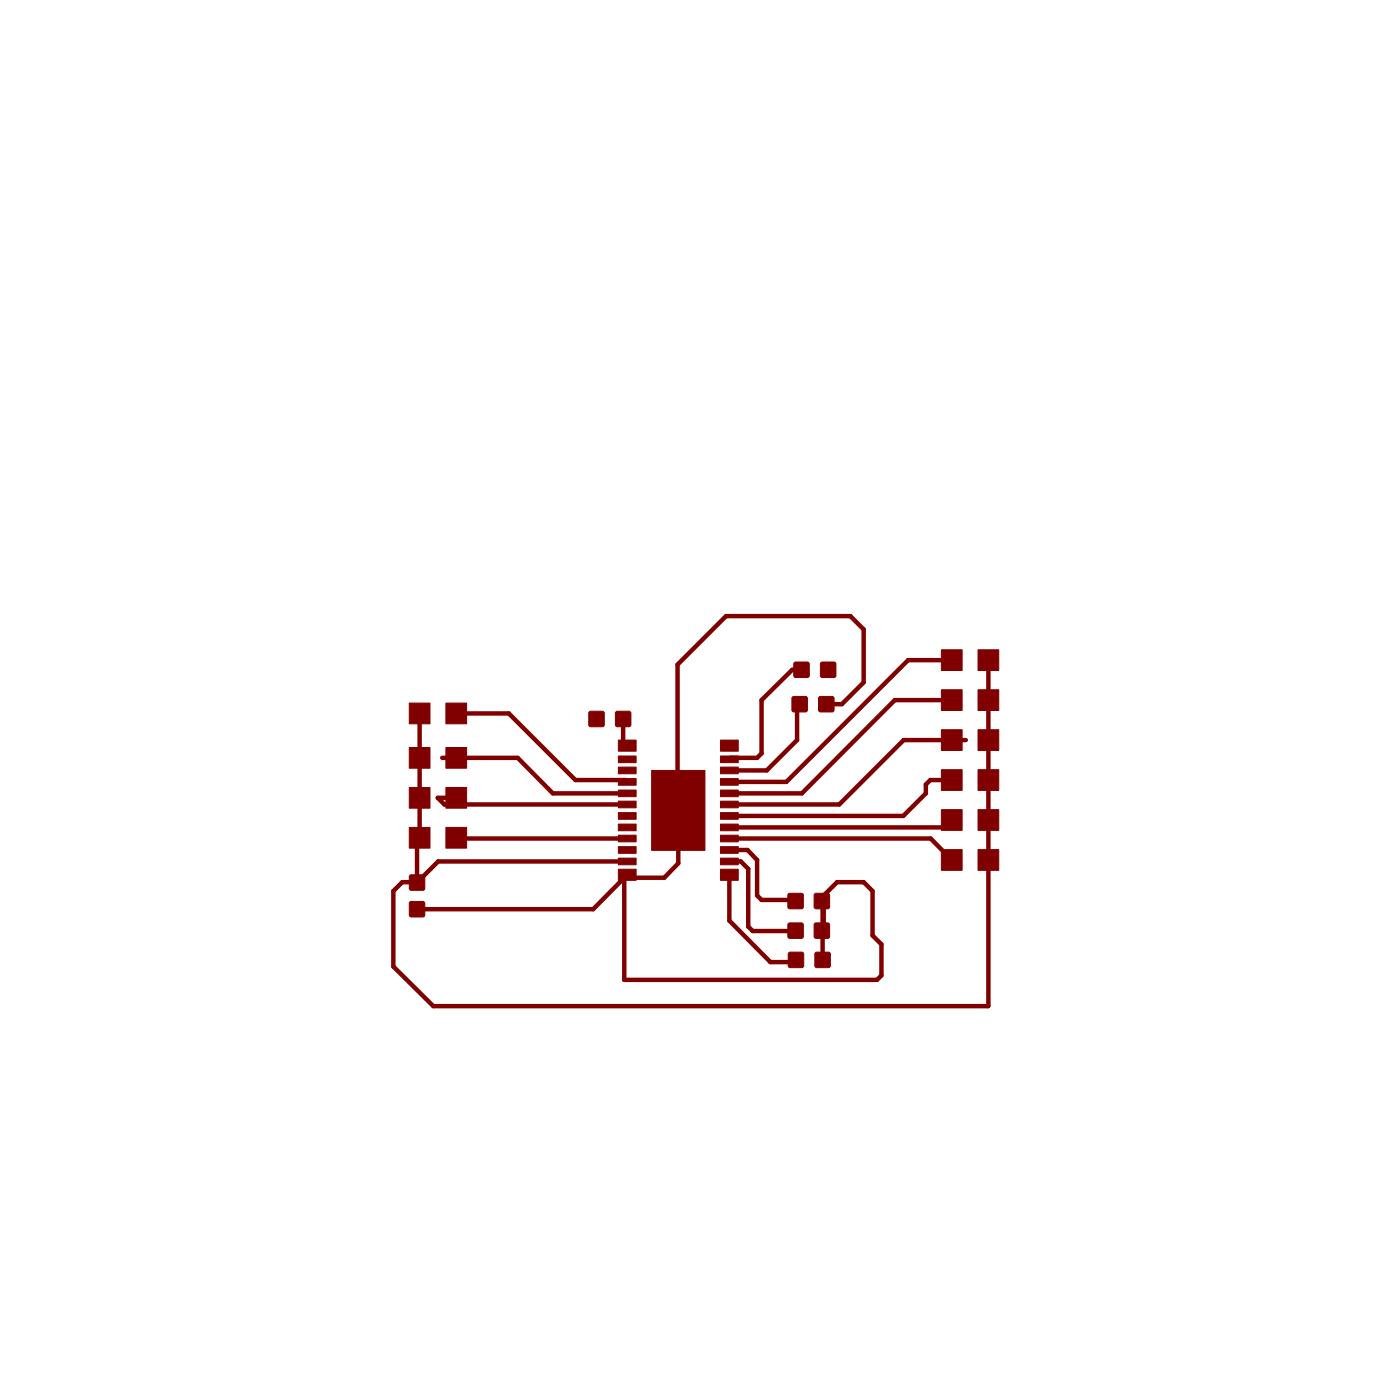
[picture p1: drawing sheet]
<svg xmlns="http://www.w3.org/2000/svg" width="80mm" height="80mm" viewBox="0 0 80 80" stroke-linecap="round" stroke-linejoin="round" font-family="sans-serif">
<g fill="#800000" stroke="#800000" stroke-width=".06">
<path d="M41.2 49.7h1v.7h-1z"/>
<path d="M41.2 49.1h1v.4h-1z"/>
<path d="M41.2 48.4h1v.4h-1z"/>
<path d="M41.2 47.8h1v.4h-1z"/>
<path d="M41.2 47.1h1v.4h-1z"/>
<path d="M41.2 46.5h1v.4h-1z"/>
<path d="M41.2 45.8h1v.4h-1z"/>
<path d="M41.2 45.2h1v.4h-1z"/>
<path d="M41.2 44.5h1v.4h-1z"/>
<path d="M41.2 43.9h1v.4h-1z"/>
<path d="M41.2 43.2h1v.4h-1z"/>
<path d="M41.2 42.3h1v.7h-1z"/>
<path d="M35.4 42.3h1v.7h-1z"/>
<path d="M35.4 43.2h1v.4h-1z"/>
<path d="M35.4 43.9h1v.4h-1z"/>
<path d="M35.4 44.5h1v.4h-1z"/>
<path d="M35.4 45.2h1v.4h-1z"/>
<path d="M35.4 45.8h1v.4h-1z"/>
<path d="M35.4 46.5h1v.4h-1z"/>
<path d="M35.4 47.1h1v.4h-1z"/>
<path d="M35.4 47.8h1v.4h-1z"/>
<path d="M35.4 48.4h1v.4h-1z"/>
<path d="M35.4 49.1h1v.4h-1z"/>
<path d="M35.4 49.7h1v.7h-1z"/>
<path d="M37.3 44.1h3v4.5h-3z"/>
<path d="M53.8 44h1.2v1.2h-1.2z"/>
<path d="M55.9 44h1.2v1.2h-1.2z"/>
<path d="M53.8 46.3h1.2v1.2h-1.2z"/>
<path d="M55.9 46.3h1.2v1.2h-1.2z"/>
<path d="M53.8 48.6h1.2v1.2h-1.2z"/>
<path d="M55.9 48.6h1.2v1.2h-1.2z"/>
<path d="M53.8 37.2h1.2v1.2h-1.2z"/>
<path d="M55.9 37.2h1.2v1.2h-1.2z"/>
<path d="M53.8 39.5h1.2v1.1h-1.2z"/>
<path d="M55.9 39.5h1.2v1.1h-1.2z"/>
<path d="M53.8 41.7h1.2v1.2h-1.2z"/>
<path d="M55.9 41.7h1.2v1.2h-1.2z"/>
<path d="M25.5 45h1.2v1.2h-1.2z"/>
<path d="M23.4 45h1.2v1.2h-1.2z"/>
<path d="M25.5 42.8h1.2v1.1h-1.2z"/>
<path d="M23.4 42.8h1.2v1.1h-1.2z"/>
<path d="M25.5 40.2h1.2v1.2h-1.2z"/>
<path d="M23.4 40.2h1.2v1.2h-1.2z"/>
<path d="M25.5 47.3h1.2v1.2h-1.2z"/>
<path d="M23.4 47.3h1.2v1.2h-1.2z"/>
</g>
<g fill="#800000" stroke="#800000" stroke-width=".06">
<path d="M46.9 39.9h.8v.8h-.8z" fill-rule="evenodd"/>
<path d="M45.3 39.9h.9v.8h-.9z" fill-rule="evenodd"/>
<path d="M45.1 54.5h.8v.8h-.8z" fill-rule="evenodd"/>
<path d="M46.6 54.5h.9v.8h-.9z" fill-rule="evenodd"/>
<path d="M45.1 52.8h.8v.8h-.8z" fill-rule="evenodd"/>
<path d="M46.6 52.8h.8v.8h-.8z" fill-rule="evenodd"/>
<path d="M45.1 51.1h.8v.9h-.8z" fill-rule="evenodd"/>
<path d="M46.6 51.1h.8v.9h-.8z" fill-rule="evenodd"/>
<path d="M23.4 50.1h.9v.8h-.9z" fill-rule="evenodd"/>
<path d="M23.4 51.6h.9v.8h-.9z" fill-rule="evenodd"/>
<path d="M47 37.9h.8v.8h-.8z" fill-rule="evenodd"/>
<path d="M45.4 37.9h.9v.8h-.9z" fill-rule="evenodd"/>
<path d="M33.7 40.7h.8v.8h-.8z" fill-rule="evenodd"/>
<path d="M35.2 40.7h.9v.8h-.9z" fill-rule="evenodd"/>
</g>
<g fill="none" stroke="#800000" stroke-width=".25">
<path d="M45.8 38.3h-.5l-1.7 1.7v3.1l-.3 .2h-1.5l-.1 .1M54.4 37.8h-2.5l-6.9 6.9h-3.3M56.5 37.8v19.8h-31.7l-2.3-2.3v-4.3l.5-.5h.9M24 40.8v7.1l-.1 .2v2.4M25.3 43.3h4.3l2 2.1h4.3M26.1 47.9l9.8 .1M26.1 45.6h-1.1l.4 .4h10.5M26.1 40.8h3l3.8 3.8h2.9l.1 .1M35.6 41.1v1.3l.3 .3M35.9 50l-.2 .2v5.8h14.5l.2-.2v-1.8l-.5-.5v-2.5l-.5-.5h-1.5l-.9 .8v.3l.1 .1v1.4l-.1 .1M35.9 50l-2 2h-10M35.9 49.3h-10.8l-1.2 1.2"/>
<path d="M38.8 46.4v3l-.8 .8h-2l-.1-.2M41.7 48h11.5l1.2 1.2M41.7 50v2.7l2.4 2.3h1.3l.1-.1M41.7 49.3h.7l.4 .4v3.3l.3 .3 2.4-.1M41.7 48.6h1.1l.5 .6v2l.3 .3h1.8h.1M45.7 40.3l-.1 .1v1.9l-1.7 1.8h-2.2M47 51.5l.1 3.4M47.3 40.3h.9l1.2-1.3v-3l-.8-.8h-7.1l-2.7 2.8v8.9M54.4 40h-3.2l-5.3 5.4h-4.2M54.4 46.9l-.4 .4h-12.3M54.4 44.6h-1.2l-.2 .3v.5l-1.3 1.3h-10M55.2 42.3h-3.5l-3.7 3.7h-6.3"/>
</g>
</svg>
